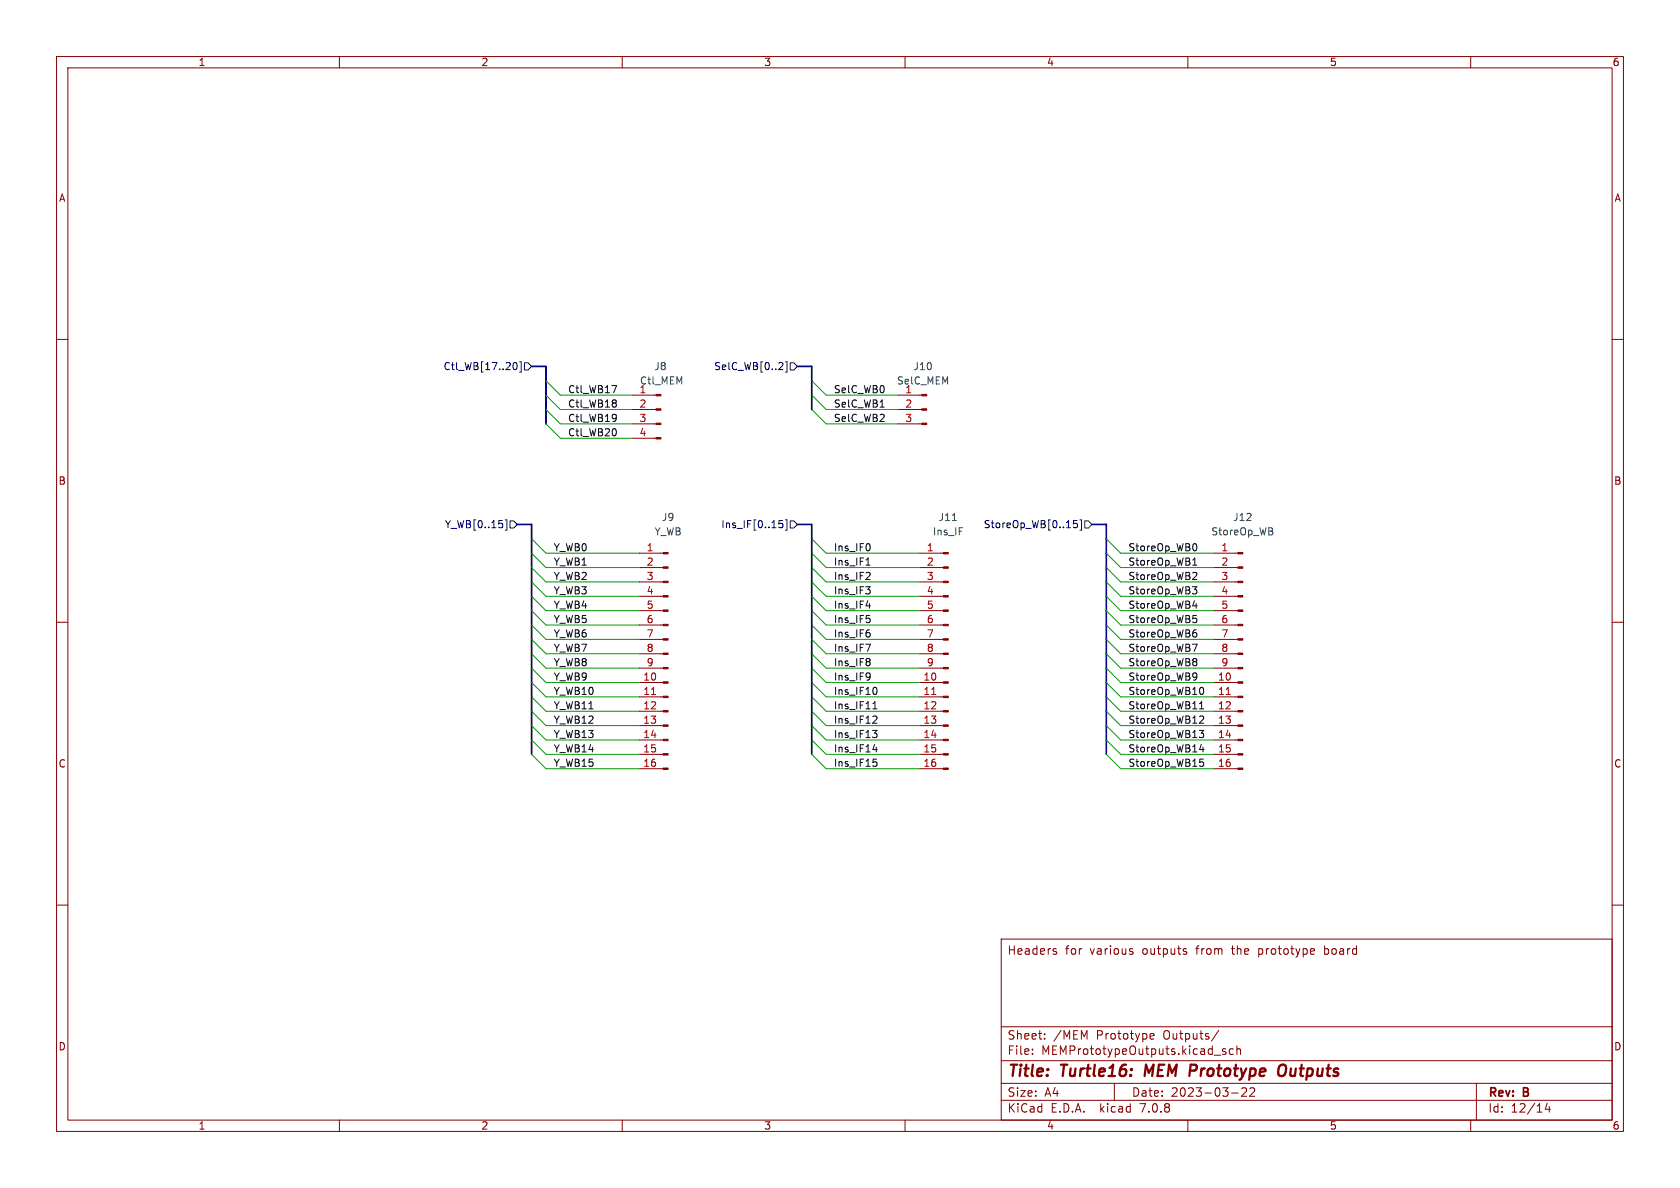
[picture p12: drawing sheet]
<svg xmlns="http://www.w3.org/2000/svg" width="297mm" height="210mm" viewBox="0 0 297 210" stroke-linecap="round" stroke-linejoin="round" font-family="sans-serif">
<defs><g id="words">
<g font-size="2.8" fill="#840000">
<text x="178" y="190.9">Title:</text>
<text x="187.7" y="190.9">Turtle16:</text>
<text x="203.2" y="190.9">MEM</text>
<text x="211.9" y="190.9">Prototype</text>
<text x="228.4" y="190.9">Outputs</text>
</g>
<g font-size="2.1" fill="#840000">
<text x="178" y="169">Headers</text>
<text x="188.3" y="169">for</text>
<text x="192.7" y="169">various</text>
<text x="202.1" y="169">outputs</text>
<text x="211.8" y="169">from</text>
<text x="218.2" y="169">the</text>
<text x="223" y="169">prototype</text>
<text x="234.8" y="169">board</text>
<text x="178" y="184">Sheet:</text>
<text x="186.2" y="184">/MEM</text>
<text x="193.9" y="184">Prototype</text>
<text x="205.8" y="184">Outputs/</text>
<text x="178" y="186.7">File:</text>
<text x="184.1" y="186.7">MEMPrototypeOutputs.kicad_sch</text>
<text x="178" y="196.9">KiCad</text>
<text x="178" y="194.1">Size:</text>
<text x="184.7" y="194.1">A4</text>
<text x="185.7" y="196.9">E.D.A.</text>
<text x="194.6" y="196.9">kicad</text>
<text x="200" y="194.1">Date:</text>
<text x="201.8" y="196.9">7.0.8</text>
<text x="207" y="194.1">2023-03-22</text>
<text x="263" y="194.3">Rev:</text>
<text x="263" y="196.9">Id:</text>
<text x="267.1" y="196.9">12/14</text>
<text x="269.4" y="194.3">B</text>
</g>
<g font-size="1.8" fill="#840000">
<text x="35" y="11.9">1</text>
<text x="85" y="11.9">2</text>
<text x="135" y="11.9">3</text>
<text x="185" y="11.9">4</text>
<text x="235" y="11.9">5</text>
<text x="285" y="11.9">6</text>
<text x="10.3" y="35.9">A</text>
<text x="285.3" y="35.9">A</text>
<text x="10.3" y="85.9">B</text>
<text x="285.3" y="85.9">B</text>
<text x="10.3" y="135.9">C</text>
<text x="285.3" y="135.9">C</text>
<text x="10.3" y="185.9">D</text>
<text x="285.3" y="185.9">D</text>
<text x="35" y="199.9">1</text>
<text x="85" y="199.9">2</text>
<text x="135" y="199.9">3</text>
<text x="185" y="199.9">4</text>
<text x="235" y="199.9">5</text>
<text x="285" y="199.9">6</text>
</g>
<g font-size="1.8" fill="#000084">
<text x="78.3" y="65.6">Ctl_WB[17..20]</text>
<text x="126.2" y="65.6">SelC_WB[0..2]</text>
<text x="78.6" y="93.6">Y_WB[0..15]</text>
<text x="127.4" y="93.6">Ins_IF[0..15]</text>
<text x="173.8" y="93.6">StoreOp_WB[0..15]</text>
</g>
<g font-size="1.8" fill="#006464">
<text x="115.6" y="65.6">J8</text>
<text x="161.4" y="65.6">J10</text>
<text x="113" y="69.6">1</text>
<text x="113" y="68.2">Ctl_MEM</text>
<text x="158.5" y="68.2">SelC_MEM</text>
<text x="159.9" y="69.6">1</text>
<text x="115.6" y="94.8">Y_WB</text>
<text x="116.9" y="92.3">J9</text>
<text x="164.8" y="94.8">Ins_IF</text>
<text x="165.8" y="92.3">J11</text>
<text x="214" y="94.8">StoreOp_WB</text>
<text x="217.9" y="92.3">J12</text>
</g>
<g font-size="1.8" fill="#0f0f0f">
<text x="100.3" y="69.6">Ctl_WB17</text>
<text x="147.3" y="69.6">SelC_WB0</text>
<text x="100.3" y="74.7">Ctl_WB19</text>
<text x="100.3" y="72.1">Ctl_WB18</text>
<text x="100.3" y="77.2">Ctl_WB20</text>
<text x="147.3" y="74.7">SelC_WB2</text>
<text x="147.3" y="72.1">SelC_WB1</text>
<text x="97.8" y="100.1">Y_WB1</text>
<text x="97.8" y="97.5">Y_WB0</text>
<text x="147.3" y="97.5">Ins_IF0</text>
<text x="147.3" y="100.1">Ins_IF1</text>
<text x="199.4" y="100.1">StoreOp_WB1</text>
<text x="199.4" y="97.5">StoreOp_WB0</text>
<text x="97.8" y="107.7">Y_WB4</text>
<text x="97.8" y="102.6">Y_WB2</text>
<text x="97.8" y="105.1">Y_WB3</text>
<text x="147.3" y="105.1">Ins_IF3</text>
<text x="147.3" y="102.6">Ins_IF2</text>
<text x="147.3" y="107.7">Ins_IF4</text>
<text x="199.4" y="107.7">StoreOp_WB4</text>
<text x="199.4" y="102.6">StoreOp_WB2</text>
<text x="199.4" y="105.1">StoreOp_WB3</text>
<text x="97.8" y="110.2">Y_WB5</text>
<text x="97.8" y="112.8">Y_WB6</text>
<text x="147.3" y="110.2">Ins_IF5</text>
<text x="147.3" y="112.8">Ins_IF6</text>
<text x="199.4" y="112.8">StoreOp_WB6</text>
<text x="199.4" y="110.2">StoreOp_WB5</text>
<text x="97.8" y="117.8">Y_WB8</text>
<text x="97.8" y="115.3">Y_WB7</text>
<text x="147.3" y="117.8">Ins_IF8</text>
<text x="147.3" y="115.3">Ins_IF7</text>
<text x="199.4" y="115.3">StoreOp_WB7</text>
<text x="199.4" y="117.8">StoreOp_WB8</text>
<text x="97.8" y="122.9">Y_WB10</text>
<text x="97.8" y="120.4">Y_WB9</text>
<text x="97.8" y="125.5">Y_WB11</text>
<text x="147.3" y="120.4">Ins_IF9</text>
<text x="147.3" y="125.5">Ins_IF11</text>
<text x="147.3" y="122.9">Ins_IF10</text>
<text x="199.4" y="122.9">StoreOp_WB10</text>
<text x="199.4" y="120.4">StoreOp_WB9</text>
<text x="199.4" y="125.5">StoreOp_WB11</text>
<text x="97.8" y="128">Y_WB12</text>
<text x="97.8" y="130.5">Y_WB13</text>
<text x="147.3" y="128">Ins_IF12</text>
<text x="147.3" y="130.5">Ins_IF13</text>
<text x="199.4" y="128">StoreOp_WB12</text>
<text x="199.4" y="130.5">StoreOp_WB13</text>
<text x="97.8" y="135.6">Y_WB15</text>
<text x="97.8" y="133.1">Y_WB14</text>
<text x="147.3" y="135.6">Ins_IF15</text>
<text x="147.3" y="133.1">Ins_IF14</text>
<text x="199.4" y="133.1">StoreOp_WB14</text>
<text x="199.4" y="135.6">StoreOp_WB15</text>
</g>
<g font-size="1.8" fill="#a90000">
<text x="113" y="72.1">2</text>
<text x="113" y="74.7">3</text>
<text x="113" y="77.2">4</text>
<text x="159.9" y="72.1">2</text>
<text x="159.9" y="74.7">3</text>
<text x="114.2" y="97.5">1</text>
<text x="114.2" y="100.1">2</text>
<text x="163.8" y="97.5">1</text>
<text x="163.8" y="100.1">2</text>
<text x="215.8" y="97.5">1</text>
<text x="215.8" y="100.1">2</text>
<text x="114.2" y="102.6">3</text>
<text x="114.2" y="105.2">4</text>
<text x="114.2" y="107.7">5</text>
<text x="163.8" y="102.6">3</text>
<text x="163.8" y="105.2">4</text>
<text x="163.8" y="107.7">5</text>
<text x="215.8" y="102.6">3</text>
<text x="215.8" y="105.2">4</text>
<text x="215.8" y="107.7">5</text>
<text x="114.2" y="110.2">6</text>
<text x="114.2" y="112.8">7</text>
<text x="163.8" y="110.2">6</text>
<text x="163.8" y="112.8">7</text>
<text x="215.8" y="110.2">6</text>
<text x="215.8" y="112.8">7</text>
<text x="114.2" y="115.3">8</text>
<text x="114.2" y="117.9">9</text>
<text x="163.8" y="115.3">8</text>
<text x="163.8" y="117.9">9</text>
<text x="215.8" y="115.3">8</text>
<text x="215.8" y="117.9">9</text>
<text x="113.6" y="120.4">10</text>
<text x="113.6" y="122.9">11</text>
<text x="113.6" y="125.5">12</text>
<text x="163.2" y="120.4">10</text>
<text x="163.2" y="122.9">11</text>
<text x="163.2" y="125.5">12</text>
<text x="215.2" y="120.4">10</text>
<text x="215.2" y="122.9">11</text>
<text x="215.2" y="125.5">12</text>
<text x="113.6" y="128">13</text>
<text x="113.6" y="130.6">14</text>
<text x="163.2" y="128">13</text>
<text x="163.2" y="130.6">14</text>
<text x="215.2" y="128">13</text>
<text x="215.2" y="130.6">14</text>
<text x="113.6" y="133.1">15</text>
<text x="113.6" y="135.6">16</text>
<text x="163.2" y="133.1">15</text>
<text x="163.2" y="135.6">16</text>
<text x="215.2" y="133.1">15</text>
<text x="215.2" y="135.6">16</text>
</g>
</g></defs>
<g fill="none" stroke="#840000" stroke-width=".18">
<path d="M10 10h277v190h-277zM12 12h273v186h-273zM60 10v2M110 10v2M160 10v2M210 10v2M260 10v2M10 60h2M285 60h2M111.8 77.5h4.2M111.8 74.9h4.2M111.8 72.4h4.2"/>
<path d="M111.8 69.9h4.2M158.7 74.9h4.3M158.7 72.4h4.3M158.7 69.9h4.3M113 97.8h4.2M162.6 97.8h4.2M214.6 97.8h4.2M10 110h2M113 118.1h4.2M113 115.6h4.2M113 113h4.2M113 110.5h4.2"/>
<path d="M113 108h4.2M113 105.4h4.2M113 102.9h4.2M113 100.3h4.2M162.6 118.1h4.2M162.6 115.6h4.2M162.6 113h4.2M162.6 110.5h4.2M162.6 108h4.2M162.6 105.4h4.2M162.6 102.9h4.2M162.6 100.3h4.2"/>
<path d="M214.6 118.1h4.2M214.6 115.6h4.2M214.6 113h4.2M214.6 110.5h4.2M214.6 108h4.2M214.6 105.4h4.2M214.6 102.9h4.2M214.6 100.3h4.2M285 110h2M113 135.9h4.2M113 133.4h4.2M113 130.8h4.2"/>
<path d="M113 128.3h4.2M113 125.7h4.2M113 123.2h4.2M113 120.7h4.2M162.6 135.9h4.2M162.6 133.4h4.2M162.6 130.8h4.2M162.6 128.3h4.2M162.6 125.7h4.2M162.6 123.2h4.2M162.6 120.7h4.2M214.6 135.9h4.2"/>
<path d="M214.6 133.4h4.2M214.6 130.8h4.2M214.6 128.3h4.2M214.6 125.7h4.2M214.6 123.2h4.2M214.6 120.7h4.2M10 160h2M285 160h2M177 166h108v32h-108zM186.4 168.2l.3 .1 .1 .2-.2 .2h-.3M186.4 167.7l.3 .1M200.1 168.2l.2 .2-.2 .3"/>
<path d="M200.1 167.7l.1 .1M209.6 168.2l.2 .2-.2 .3M209.6 167.7l.1 .1M232.3 167.8l.1 .3-.7 .1M234.2 167.2v1.5M234.2 168.6l.1 .1M234.3 167.7l-.1 .1M60 198v2M110 198v2M160 198v2M177 194.5h108M177 191.5h108"/>
<path d="M177 187.5h108M177 181.5h108M182.5 186.3v.1M182.5 185.5v.1M184.7 183.6v.1M184.7 182.8v.1M197 191.5v3M203.4 183.6h.6M203.4 182.8l.4-.1 .2 .4-.7 .1M210 198v2M214.7 186.5h1.1M215.5 182.1l-1.3 2"/>
<path d="M216.7 185.5l-.4-.1-.2 .2 .1 .2 .5 .2v.3h-.6M217.7 193.2h1.2M218 185.5l-.4-.1-.3 .3v.4l.2 .2h.5M218.7 185.5l.2-.1 .3 .1 .1 .9M218.7 184.9v1.5M220.3 192.4v.5l-.8 .9h.9M221.7 192.4v.5l-.8 .9h.9M260 198v2M261 191.5v6.5M273.5 195l-.3 1.1h.9M273.9 195.6v1"/>
</g>
<path d="M202.6 188.2l-.3 2M210.5 188.2h.8M211.3 189.2l-.9 .1M226 189.5v-.6a.71 .71 0 0 1 .5-.7 .71 .71 0 0 1 .8 .3 1.47 1.47 0 0 1-.6 1.7h-.4l-.3-.3" fill="none" stroke="#840000" stroke-width=".4"/>
<g fill="#840000" stroke="#840000" stroke-width=".18">
<path d="M218.8 135.8h.9v.2h-.9z"/>
<path d="M218.8 133.2h.9v.3h-.9z"/>
<path d="M218.8 130.7h.9v.2h-.9z"/>
<path d="M218.8 128.1h.9v.3h-.9z"/>
<path d="M218.8 125.6h.9v.3h-.9z"/>
<path d="M218.8 123.1h.9v.2h-.9z"/>
<path d="M218.8 120.5h.9v.3h-.9z"/>
<path d="M218.8 118h.9v.2h-.9z"/>
<path d="M218.8 115.4h.9v.3h-.9z"/>
<path d="M218.8 112.9h.9v.3h-.9z"/>
<path d="M218.8 110.4h.9v.2h-.9z"/>
<path d="M218.8 107.8h.9v.3h-.9z"/>
<path d="M218.8 105.3h.9v.2h-.9z"/>
<path d="M218.8 102.7h.9v.3h-.9z"/>
<path d="M218.8 100.2h.9v.3h-.9z"/>
<path d="M218.8 97.7h.9v.2h-.9z"/>
<path d="M116 77.3h.8v.3h-.8z"/>
<path d="M116 74.8h.8v.3h-.8z"/>
<path d="M116 72.3h.8v.2h-.8z"/>
<path d="M116 69.7h.8v.3h-.8z"/>
<path d="M117.2 135.8h.9v.2h-.9z"/>
<path d="M117.2 133.2h.9v.3h-.9z"/>
<path d="M117.2 130.7h.9v.2h-.9z"/>
<path d="M117.2 128.1h.9v.3h-.9z"/>
<path d="M117.2 125.6h.9v.3h-.9z"/>
<path d="M117.2 123.1h.9v.2h-.9z"/>
<path d="M117.2 120.5h.9v.3h-.9z"/>
<path d="M117.2 118h.9v.2h-.9z"/>
<path d="M117.2 115.4h.9v.3h-.9z"/>
<path d="M117.2 112.9h.9v.3h-.9z"/>
<path d="M117.2 110.4h.9v.2h-.9z"/>
<path d="M117.2 107.8h.9v.3h-.9z"/>
<path d="M117.2 105.3h.9v.2h-.9z"/>
<path d="M117.2 102.7h.9v.3h-.9z"/>
<path d="M117.2 100.2h.9v.3h-.9z"/>
<path d="M117.2 97.7h.9v.2h-.9z"/>
<path d="M166.8 135.8h.8v.2h-.8z"/>
<path d="M166.8 133.2h.8v.3h-.8z"/>
<path d="M166.8 130.7h.8v.2h-.8z"/>
<path d="M166.8 128.1h.8v.3h-.8z"/>
<path d="M166.8 125.6h.8v.3h-.8z"/>
<path d="M166.8 123.1h.8v.2h-.8z"/>
<path d="M166.8 120.5h.8v.3h-.8z"/>
<path d="M166.8 118h.8v.2h-.8z"/>
<path d="M166.8 115.4h.8v.3h-.8z"/>
<path d="M166.8 112.9h.8v.3h-.8z"/>
<path d="M166.8 110.4h.8v.2h-.8z"/>
<path d="M166.8 107.8h.8v.3h-.8z"/>
<path d="M166.8 105.3h.8v.2h-.8z"/>
<path d="M166.8 102.7h.8v.3h-.8z"/>
<path d="M166.8 100.2h.8v.3h-.8z"/>
<path d="M166.8 97.7h.8v.2h-.8z"/>
<path d="M163 74.8h.8v.3h-.8z"/>
<path d="M163 72.3h.8v.2h-.8z"/>
<path d="M163 69.7h.8v.3h-.8z"/>
</g>
<path d="M115.2 122.8h.7M164.7 122.8h.7M216.8 122.8h.7" fill="none" stroke="#a90000" stroke-width=".18"/>
<path d="M168.4 92h.7M225 94v.4" fill="none" stroke="#006464" stroke-width=".18"/>
<g fill="none" stroke="#000084" stroke-width=".18">
<path d="M90.7 64.6l.1-.4 .2-.1a.68 .68 0 0 1 .4 .6 .68 .68 0 0 1-.4 .6l-.2-.1-.1-.3M91.8 64h.3v1.8h-.3M92.7 64.1h.6l.7 .7-.7 .6h-.6zM138.2 64.1l.2 .2-.1 .3-.7 .7h.8M138.8 64h.3v1.8h-.3M139.7 64.1h.6l.7 .7-.7 .6h-.6zM89.3 91.9h.3v1.8h-.3M90.2 92.1h.6l.6 .6-.6 .6h-.6zM137.7 92h.6M137.7 92.6l.5-.1 .2 .2-.1 .5h-.6M138.8 91.9h.3v1.8h-.3M139.7 92.1h.6l.7 .6-.7 .6h-.6z"/>
<path d="M190.4 92h-.6v.6l.1-.1 .5 .1 .1 .1-.1 .5-.2 .1-.4-.1M190.9 91.9h.3v1.8h-.3M191.8 92.1h.6l.6 .6-.6 .6h-.6z"/>
</g>
<g fill="none" stroke="#0f0f0f" stroke-width=".18">
<path d="M108.2 68.2h.8l-.5 1.2M108.7 73.2l.2 .2a1.07 1.07 0 0 1-.1 1M108.8 70.8l.2 .1-.2 .3M108.8 71.3l.2 .2-.2 .4M108.8 75.9l.2 .4-.2 .6M109 73.8l-.3 .2M155.6 72h.7M153.1 99.9h.7M153.8 96.3v.8M210.9 99.9h.7M211 98.9l.2-.3v1.3M211.3 96.1a.79 .79 0 0 1 0 1.3"/>
<path d="M153 113.9h.9l-.6 1.2M153 103.7h.8l-.4 .5M153.1 107.1h.8M153.2 108.8h.6M153.7 101.2l.1 .2v.3l-.8 .7h.8M153.7 109.3l.1 .2-.1 .5M153.7 116.5l.1 .2-.1 .2M153.7 117l.1 .2-.1 .4M153.7 119l.1 .1a1.07 1.07 0 0 1-.2 1M153.8 104.3v.6M153.8 111.9v.6M153.8 119.5l-.1 .2"/>
<path d="M210.8 113.9h.8l-.5 1.2M210.8 103.7h.8l-.4 .5M210.9 107.1h.7M210.9 108.8h.6M211 101.2h.5l.1 .3-.8 .9h.8M211 109.3h.3l.3 .2-.1 .5-.5 .1M211.1 119l.4 .1a.84 .84 0 0 1-.3 1.1M211.2 111.3h.3M211.3 111.8l.3 .3v.3l-.3 .2M211.3 104.2l.3 .2v.3l-.3 .3M211.3 116.4l.3 .3-.3 .3 .3 .2v.2l-.3 .3M211.5 106.7v.8"/>
<path d="M211.6 119.5l-.3 .2h-.2M154.3 129.1h.7l-.4 .5 .4 .1v.4l-.2 .3h-.4M154.3 125.3h.7M154.3 132.5h.8M154.4 134.2h.6M154.4 124.3l.3-.3v1.3M154.5 126.6h.4l.1 .3-.7 .9h.7M154.5 134.7h.3l.2 .2v.4l-.5 .2M154.7 121.5a.79 .79 0 0 1 0 1.3M154.9 132.1v.8M212 129.1h.8l-.4 .5 .3 .1 .1 .4-.2 .3h-.4M212.1 125.3h.7"/>
<path d="M212.1 124.4l.3-.4v1.3M212.1 134.2h.6M212.3 134.7h.3l.2 .2-.1 .4-.4 .2M212.3 126.6h.4l.1 .3-.8 .9h.8M212.3 121.6l.1-.1a.68 .68 0 0 1 .4 .6 .68 .68 0 0 1-.4 .7l-.1-.1M212.4 131.6l-.3 .9h.8M212.7 132.1v.8"/>
</g>
<path d="M94 64.8h2.5v10.1M141 64.8h2.5v7.6M91.4 92.7h2.6v40.7M141 92.7h2.5v40.7M193 92.7h2.6v40.7" fill="none" stroke="#000084" stroke-width=".3"/>
<g fill="none" stroke="#009600" stroke-width=".18">
<path d="M96.5 69.9l2.6 2.5h12.7M96.5 67.3l2.6 2.6h12.7M96.5 72.4l2.6 2.5h12.7M96.5 74.9l2.6 2.6h12.7M143.5 69.9l2.5 2.5h12.7M143.5 67.3l2.5 2.6h12.7M143.5 72.4l2.5 2.5h12.7M94 95.3l2.5 2.5h16.5M94 97.8l2.5 2.5h16.5M143.5 95.3l2.5 2.5h16.6M143.5 97.8l2.5 2.5h16.6M195.6 95.3l2.5 2.5h16.5"/>
<path d="M195.6 97.8l2.5 2.5h16.5M94 105.4l2.5 2.6h16.5M94 110.5l2.5 2.5h16.5M94 108l2.5 2.5h16.5M94 102.9l2.5 2.5h16.5M94 100.3l2.5 2.6h16.5M94 115.6l2.5 2.5h16.5M94 118.1l2.5 2.6h16.5M94 113l2.5 2.6h16.5M143.5 105.4l2.5 2.6h16.6M143.5 110.5l2.5 2.5h16.6M143.5 108l2.5 2.5h16.6"/>
<path d="M143.5 102.9l2.5 2.5h16.6M143.5 100.3l2.5 2.6h16.6M143.5 115.6l2.5 2.5h16.6M143.5 118.1l2.5 2.6h16.6M143.5 113l2.5 2.6h16.6M195.6 105.4l2.5 2.6h16.5M195.6 110.5l2.5 2.5h16.5M195.6 108l2.5 2.5h16.5M195.6 102.9l2.5 2.5h16.5M195.6 100.3l2.5 2.6h16.5M195.6 115.6l2.5 2.5h16.5M195.6 118.1l2.5 2.6h16.5"/>
<path d="M195.6 113l2.5 2.6h16.5M94 128.3l2.5 2.5h16.5M94 123.2l2.5 2.5h16.5M94 120.7l2.5 2.5h16.5M94 125.7l2.5 2.6h16.5M94 130.8l2.5 2.6h16.5M94 133.4l2.5 2.5h16.5M143.5 128.3l2.5 2.5h16.6M143.5 123.2l2.5 2.5h16.6M143.5 120.7l2.5 2.5h16.6M143.5 125.7l2.5 2.6h16.6M143.5 130.8l2.5 2.6h16.6"/>
<path d="M143.5 133.4l2.5 2.5h16.6M195.6 128.3l2.5 2.5h16.5M195.6 123.2l2.5 2.5h16.5M195.6 120.7l2.5 2.5h16.5M195.6 125.7l2.5 2.6h16.5M195.6 130.8l2.5 2.6h16.5M195.6 133.4l2.5 2.5h16.5"/>
</g>
<use href="#words"/>
</svg>
